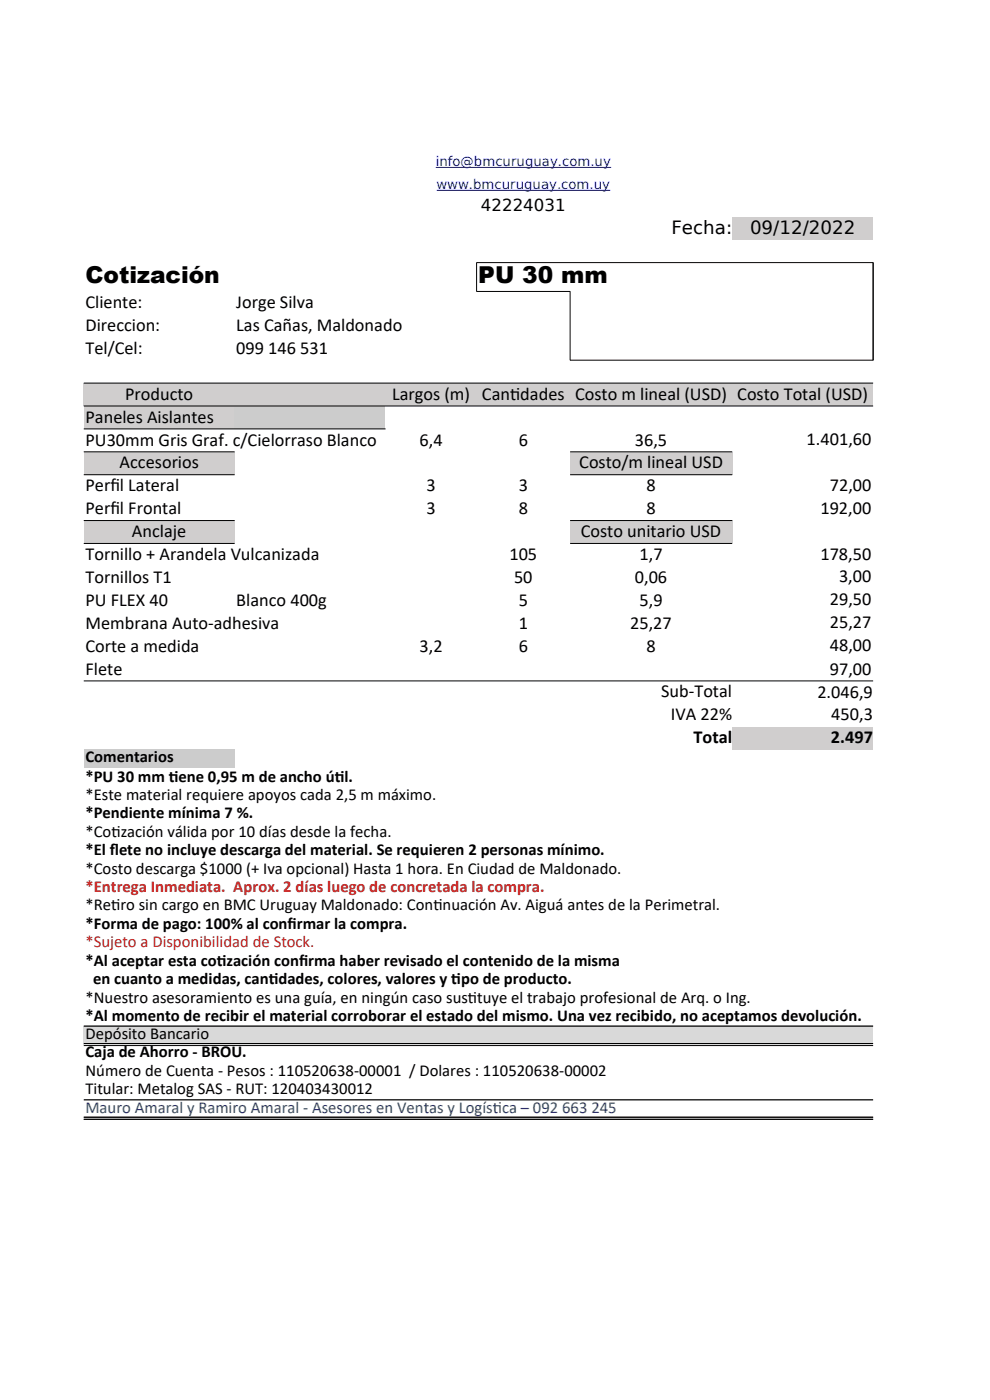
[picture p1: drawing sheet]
<svg xmlns="http://www.w3.org/2000/svg" width="210mm" height="297mm" viewBox="0 0 210 297" stroke-linecap="round" stroke-linejoin="round" font-family="sans-serif">
<defs><g id="words">
<g font-size="4.9">
<text x="18.1" y="60">Cotización</text>
<text x="101.5" y="60">PU 30 mm</text>
</g>
<g font-size="3.9">
<text x="142.4" y="49.6">Fecha:</text>
<text x="159.1" y="49.6">09/12/2022</text>
<text x="18.1" y="65.4">Cliente:</text>
<text x="50.1" y="65.4">Jorge Silva</text>
<text x="18.1" y="70.2">Direccion:</text>
<text x="50.1" y="70.2">Las Cañas, Maldonado</text>
<text x="18.1" y="75.1">Tel/Cel:</text>
<text x="50.1" y="75.1">099 146 531</text>
<text x="18.1" y="89.7">Paneles Aislantes</text>
<text x="26.5" y="84.8">Producto</text>
<text x="83.2" y="84.8">Largos (m) Cant</text>
<text x="108.2" y="84.8">idades Costo m lineal (USD) Costo Total (USD)</text>
<text x="18.1" y="94.5">PU30mm Gris Graf. c/Cielorraso Blanco</text>
<text x="89" y="94.5">6,4</text>
<text x="110" y="94.5">6</text>
<text x="134.7" y="94.5">36,5</text>
<text x="171.1" y="94.4">1.401,60</text>
<text x="25.4" y="99.4">Accesorios</text>
<text x="122.9" y="99.4">Costo/m lineal USD</text>
<text x="18.1" y="104.3">Perf</text>
<text x="23.4" y="104.3">il Lateral</text>
<text x="90.5" y="104.3">3</text>
<text x="110" y="104.3">3</text>
<text x="137.2" y="104.3">8</text>
<text x="176" y="104.3">72,00</text>
<text x="18.1" y="109.1">Perf</text>
<text x="23.4" y="109.1">il Frontal</text>
<text x="28" y="114">Anclaje</text>
<text x="90.5" y="109.1">3</text>
<text x="110" y="109.1">8</text>
<text x="123.2" y="114">Costo unitario USD</text>
<text x="137.2" y="109.1">8</text>
<text x="174" y="109.1">192,00</text>
<text x="18.1" y="118.8">Tornillo + Arandela Vulcanizada</text>
<text x="108.1" y="118.8">105</text>
<text x="135.7" y="118.8">1,7</text>
<text x="174" y="118.7">178,50</text>
<text x="18.1" y="123.7">Tornillos T1</text>
<text x="109" y="123.7">50</text>
<text x="134.7" y="123.7">0,06</text>
<text x="178" y="123.5">3,00</text>
<text x="18.1" y="128.6">PU FLEX 40</text>
<text x="50.1" y="128.6">Blanco 400g</text>
<text x="110" y="128.6">5</text>
<text x="135.7" y="128.6">5,9</text>
<text x="176" y="128.4">29,50</text>
<text x="18.1" y="133.4">Membrana Auto-adhesiva</text>
<text x="110" y="133.4">1</text>
<text x="133.7" y="133.4">25,27</text>
<text x="176" y="133.3">25,27</text>
<text x="18.1" y="138.3">Corte a medida</text>
<text x="18.1" y="143.1">Flete</text>
<text x="89" y="138.3">3,2</text>
<text x="110" y="138.3">6</text>
<text x="137.2" y="138.3">8</text>
<text x="176" y="138.2">48,00</text>
<text x="176" y="143.1">97,00</text>
<text x="140.2" y="147.9">Sub-Total</text>
<text x="173.4" y="148">2.046,9</text>
<text x="142.3" y="152.7">IVA 22%</text>
<text x="176.4" y="152.8">450,3</text>
<text x="147.1" y="157.6">Total</text>
<text x="176.3" y="157.7">2.497</text>
</g>
<g font-size="3.5">
<text x="102" y="44.8">42224031</text>
<text x="18.1" y="161.7">Comentarios</text>
<text x="18.1" y="165.8">*PU 30 mm t</text>
<text x="35.8" y="165.8">iene 0,95 m de ancho út</text>
<text x="71" y="165.8">il.</text>
<text x="18.1" y="169.7">*Este material requiere apoyos cada 2,5 m máximo.</text>
<text x="18.1" y="173.6">*Pendiente mínima 7 %.</text>
<text x="18.1" y="177.5">*Cot</text>
<text x="23.6" y="177.5">ización válida por 10 días desde la fecha.</text>
<text x="18.1" y="181.4">*El f</text>
<text x="18.1" y="185.4">*Costo descarga $1000 (+ Iva opcional) Hasta 1 hora. En Ciudad de Maldonado.</text>
<text x="23.3" y="181.4">lete no incluye descarga del material. Se requieren 2 personas mínimo.</text>
<text x="18.1" y="193.2">*Ret</text>
<text x="18.1" y="197.1">*Forma de pago: 100% al conf</text>
<text x="23.6" y="193.2">iro sin cargo en BMC Uruguay Maldonado: Cont</text>
<text x="61" y="197.1">irmar la compra.</text>
<text x="91.9" y="193.2">inuación Av. Aiguá antes de la Perimetral.</text>
<text x="18.1" y="204.9">*Al aceptar esta cot</text>
<text x="19.7" y="208.8">en cuanto a medidas, cant</text>
<text x="46" y="204.9">ización conf</text>
<text x="57" y="208.8">idades, colores, valores y t</text>
<text x="63.4" y="204.9">irma haber revisado el contenido de la misma</text>
<text x="95.7" y="208.8">ipo de producto.</text>
<text x="18.1" y="212.7">*Nuestro asesoramiento es una guía, en ningún caso sust</text>
<text x="99.3" y="212.7">ituye el trabajo profesional de Arq. o Ing.</text>
<text x="18.1" y="216.6">*Al momento de recibir el material corroborar el estado del mismo. Una vez recibido, no aceptamos devolución.</text>
<text x="18.1" y="220.4">Depósito Bancario</text>
<text x="18.1" y="224.3">Caja de Ahorro - BROU.</text>
<text x="18.1" y="228.2">Número de Cuenta - Pesos : 110520638-00001 / Dolares : 110520638-00002</text>
<text x="18.1" y="232.1">Titular: Metalog SAS - RUT: 120403430012</text>
</g>
<g font-size="3.5" fill="#c9211e">
<text x="18.1" y="189.3">*Entrega Inmediata. Aprox. 2 días luego de concretada la compra.</text>
<text x="18.1" y="201">*Sujeto a Disponibilidad de Stock.</text>
</g>
<g font-size="3.5" fill="#1f4e78">
<text x="18.1" y="236">Mauro Amaral y Ramiro Amaral - Asesores en Ventas y Logíst</text>
<text x="104.5" y="236">ica – 092 663 245</text>
</g>
<g font-size="2.8" fill="#00f">
<text x="92.4" y="35.2">info@bmcuruguay.com.uy</text>
<text x="92.6" y="40.1">www.bmcuruguay.com.uy</text>
</g>
</g></defs>
<g fill="#d0cece">
<path d="M155.3 46h29.9v4.8h-29.9z" fill-rule="evenodd"/>
<path d="M17.8 81.2h167.4v4.9h-167.4z" fill-rule="evenodd"/>
<path d="M17.8 86.1h32v4.9h-32z" fill-rule="evenodd"/>
</g>
<path d="M49.8 86.1h32v4.9h-32z" fill-rule="evenodd" fill="#ccc"/>
<g fill="#d0cece">
<path d="M17.8 95.8h32v4.9h-32z" fill-rule="evenodd"/>
<path d="M120.9 95.8h34.4v4.9h-34.4z" fill-rule="evenodd"/>
<path d="M17.8 110.4h32v4.9h-32z" fill-rule="evenodd"/>
<path d="M120.9 110.4h34.4v4.9h-34.4z" fill-rule="evenodd"/>
<path d="M155.3 154.1h29.9v4.9h-29.9z" fill-rule="evenodd"/>
</g>
<path d="M17.8 159h32v3.9h-32z" fill-rule="evenodd" fill="#ccc"/>
<path d="M17.8 217.7h167.4v3.9h-167.4z" fill-rule="evenodd" fill="#d9d9d9"/>
<g fill="none" stroke="#000" stroke-width=".21">
<path d="M120.9 61.8v14.6h64.3v-20.7h-84.1v6.2l19.9-.1M17.8 81.3h167.4M17.8 86.1h167.4M17.8 91h64M17.8 95.9h32M120.9 95.9h34.4M17.8 100.7h32M17.8 110.4h32M17.8 115.3h32M120.9 100.7h34.4M120.9 110.4h34.4M120.9 115.3h34.4"/>
<path d="M17.8 144.5h167.4M17.8 221.4h167.4M17.8 221.8h167.4M17.8 237h167.4M17.8 237.5h167.4"/>
</g>
<path d="M17.8 217.7h167.4M17.8 233.3h167.4" fill="none" stroke="#000" stroke-width=".26"/>
<path d="M92.4 35.5h37.3M92.6 40.4h36.9" fill="none" stroke="#00f" stroke-width=".21"/>
<use href="#words"/>
</svg>
